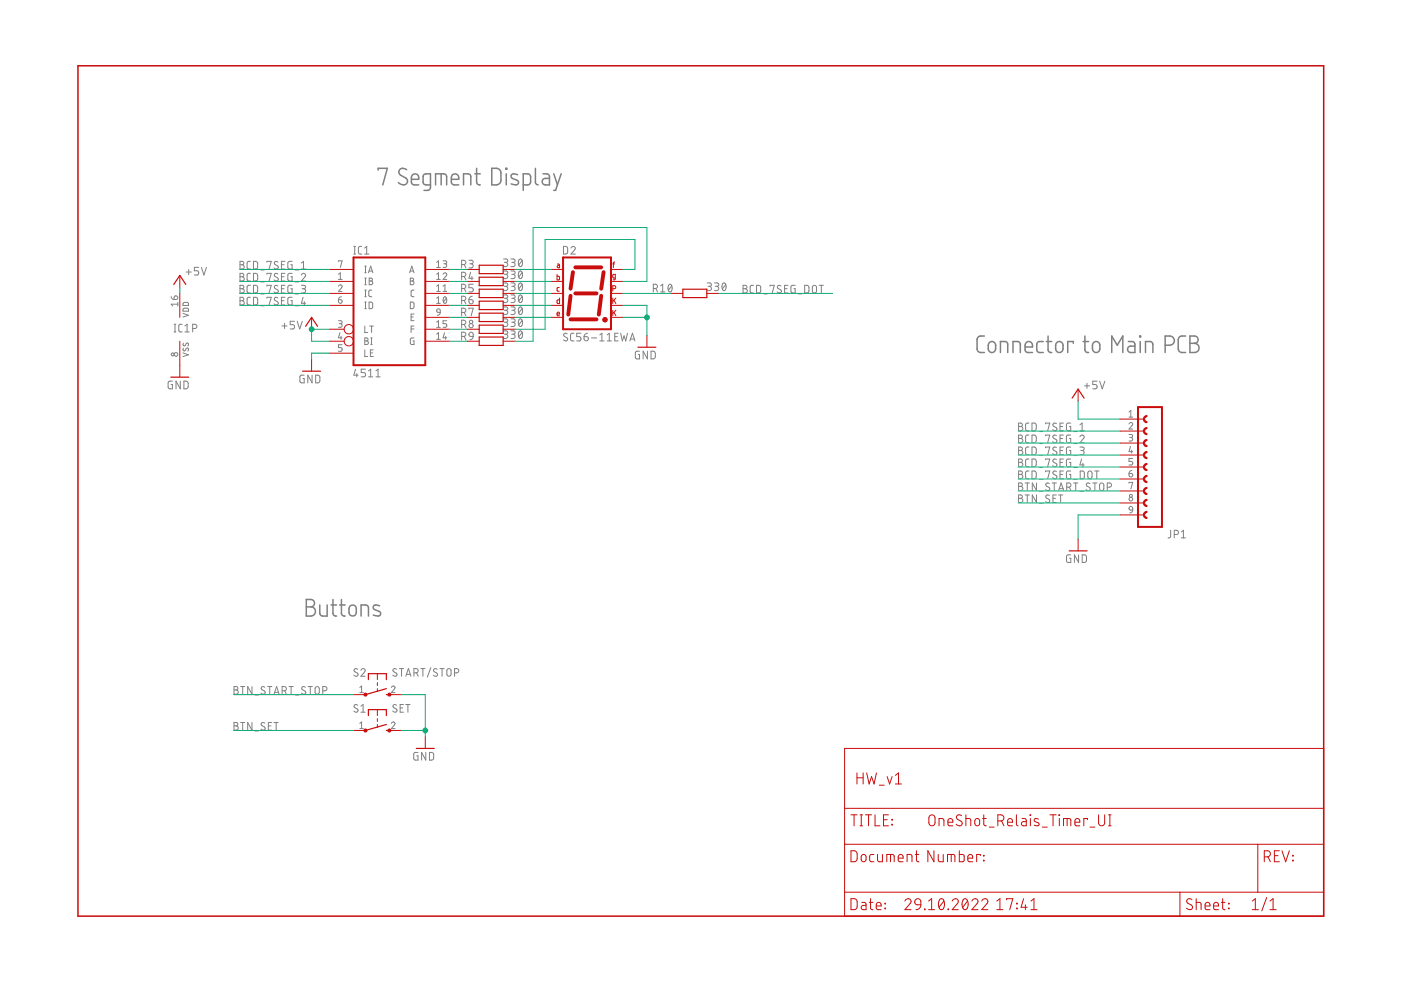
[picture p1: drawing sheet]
<svg xmlns="http://www.w3.org/2000/svg" width="297mm" height="210mm" viewBox="0 0 297 210" stroke-linecap="round" stroke-linejoin="round" font-family="sans-serif">
<g fill="none" stroke="#808080" stroke-width=".32">
<path d="M80.2 36.1v-.4h1.9l-.9 3.5M86.2 36a.89 .89 0 0 0-1.2-.3 .89 .89 0 0 0-.3 1.2l1.3 .8a.85 .85 0 0 1 .2 1.3 .85 .85 0 0 1-1.2 .1l-.5-.4M87.2 38h1.6a.81 .81 0 0 0-.6-1.1 .81 .81 0 0 0-1 .7l.1 1.3 .5 .3h1M91.3 39.2h-1l-.5-.3-.1-1.5 .2-.4 1.4-.1v2.9l-.3 .5-1.1 .1M92.4 39.2v-2.3h1.7l.3 .1 .3 .4v1.8M93.5 36.9v2.3M95.7 38h1.6a.82 .82 0 0 0-.6-1.1 .82 .82 0 0 0-1 .7l.1 1.3 .5 .3h1M98.3 39.2v-2.3h1l.4 .2 .1 2.1M100.7 36.9h1.1M101 35.7l.1 3.1 .2 .3 .5 .1M104.3 35.7a1.73 1.73 0 0 1 1.6 .3l.3 .7v1.5l-.3 .7a1.73 1.73 0 0 1-1.6 .3zM107.2 35.7h.2v.2h-.2z"/>
<path d="M107.3 36.9v2.3M109.7 37h-.2a.62 .62 0 0 0-.9-.1 .62 .62 0 0 0-.1 .8l1.1 .5a.5 .5 0 0 1 .3 .6 .5 .5 0 0 1-.5 .4l-1-.2M110.9 39.2h1.2l.4-.4v-1.4l-.4-.5h-1.2v3.5M113.5 35.7v3.1l.6 .4M115.1 36.9h1l.3 .2 .1 .3v1.8h-.9a.69 .69 0 0 1-.7-.7 .69 .69 0 0 1 .7-.7h.9M117.4 36.9l.8 2.3M119 36.9l-1.2 3.5h-.4M208.7 71.2l-1 .1-.5 .5v2.2l.2 .5a1.39 1.39 0 0 0 1.3 .2M209.8 72.6a.78 .78 0 0 1 .8-.1 .78 .78 0 0 1 .5 .7 1.36 1.36 0 0 1-.3 1.3 .78 .78 0 0 1-.8 .2 .78 .78 0 0 1-.5-.7 1.36 1.36 0 0 1 .3-1.4zM212.1 74.7v-2.3h1.2l.3 .2 .1 2.1M214.8 74.7v-2.3h1.1l.3 .2 .1 2.1M217.3 73.6h1.6a.82 .82 0 0 0-.5-1.2 .82 .82 0 0 0-1.1 .8l.1 1.3 .3 .2h1.2"/>
<path d="M221.2 72.4h-1l-.3 .2-.1 .4 .1 1.5 .3 .2h1M221.8 72.4h1.2M222.2 71.2v3l.3 .4 .5 .1M224.1 72.6a.78 .78 0 0 1 .8-.1 .78 .78 0 0 1 .5 .7 1.36 1.36 0 0 1-.3 1.3 .78 .78 0 0 1-.8 .2 .78 .78 0 0 1-.5-.7 1.36 1.36 0 0 1 .3-1.4zM227.6 72.8v-.4h-1.2v2.3M229.6 72.4h1.2M230 71.2v3l.3 .4 .5 .1M231.9 72.6a.78 .78 0 0 1 .8-.1 .78 .78 0 0 1 .5 .7 1.36 1.36 0 0 1-.3 1.3 .78 .78 0 0 1-.8 .2 .78 .78 0 0 1-.5-.7 1.36 1.36 0 0 1 .3-1.4zM235.7 74.7v-3.5l1.2 2 1.2-2v3.5M239.2 72.4h1l.4 .6v1.7h-.9a.68 .68 0 0 1-.6-.6 .68 .68 0 0 1 .6-.7h.9M241.6 71.2h.2v.2h-.2zM241.7 72.4v2.3"/>
<path d="M242.9 74.7v-2.3h1.1l.3 .2 .1 .4v1.7M247 73.2a1.72 1.72 0 0 0 1.8-.3 .97 .97 0 0 0 .1-1.1 .97 .97 0 0 0-.9-.6h-1v3.5M251.4 71.2l-1 .1-.5 .5-.1 2.2 .2 .5a1.39 1.39 0 0 0 1.4 .2M252.3 71.2h1a.77 .77 0 0 1 .7 .8 .77 .77 0 0 1-.7 .8 .97 .97 0 0 1 .9 1 .97 .97 0 0 1-.9 .9h-1zM252.3 72.8h1M64.9 127.1h1a.78 .78 0 0 1 .8 .8 .78 .78 0 0 1-.8 .8 .97 .97 0 0 1 1 .9 .97 .97 0 0 1-1 1h-1zM64.9 128.7h1M67.8 128.3v1.9l.6 .4h1v-2.3M70.2 128.3h1.2M70.6 127.1v3.1l.2 .3 .6 .1M72 128.3h1.2M72.4 127.1v3.1l.2 .3 .6 .1"/>
<path d="M74.3 128.5a.79 .79 0 0 1 .8-.2 .79 .79 0 0 1 .4 .8 1.39 1.39 0 0 1-.2 1.3 .79 .79 0 0 1-.8 .1 .79 .79 0 0 1-.5-.7 1.39 1.39 0 0 1 .3-1.3zM76.6 130.6v-2.3h.9l.5 .2 .1 2.1M80.5 128.5l-.3-.1a.64 .64 0 0 0-.8-.1 .64 .64 0 0 0-.2 .7l1.2 .6a.51 .51 0 0 1 .3 .6 .51 .51 0 0 1-.5 .4l-1.1-.2"/>
</g>
<g fill="none" stroke="#808080" stroke-width=".21">
<path d="M39.5 57.7h1.1M40 57.1v1.1M42.1 56.7h-.9v.7h.6a.46 .46 0 0 1 .3 .5 .46 .46 0 0 1-.3 .4h-.6M42.7 56.7l.5 1.6 .6-1.6M50.9 55.4h.5a.36 .36 0 0 1 .3 .4 .36 .36 0 0 1-.3 .3 .46 .46 0 0 1 .4 .5 .46 .46 0 0 1-.4 .4h-.5zM50.9 58h.5a.36 .36 0 0 1 .3 .3 .36 .36 0 0 1-.3 .4 .46 .46 0 0 1 .4 .4 .46 .46 0 0 1-.4 .5h-.5zM50.9 56.1h.5M50.9 58.7h.5M53.1 55.4l-.5 .1-.2 .3v1l.2 .2h.5M53.1 58h-.5l-.2 .3v1.1l.2 .2h.5M53.7 55.4l.7 .1 .2 .2v1.1l-.2 .2h-.7zM53.7 58h.7l.2 .2v1.1l-.2 .2-.7 .1z"/>
<path d="M55.3 57.2h.7M55.3 59.8h.7M56.6 55.6v-.2h.9l-.5 1.6M56.6 58.1v-.1h.9l-.5 1.6M58.9 55.6l-.2-.1a.38 .38 0 0 0-.5 .1 .38 .38 0 0 0 .1 .5l.5 .3a.41 .41 0 0 1 .1 .6 .41 .41 0 0 1-.6-.1l-.2-.1M58.9 58.1l-.2-.1a.38 .38 0 0 0-.5 .1 .38 .38 0 0 0 .1 .5l.5 .3a.41 .41 0 0 1 .1 .6 .41 .41 0 0 1-.6 0l-.2-.1M59.7 56.1h.5M59.7 58.7h.5M60.4 58h-.7v1.6h.7M60.4 55.4h-.7v1.6h.7M61.9 55.4h-.5l-.3 .2-.1 1.1 .3 .3h.6v-.9h-.2M61.9 58h-.5l-.3 .2-.1 1 .3 .4h.6v-.9h-.2"/>
<path d="M62.6 57.2h.7M62.6 59.8h.7M63.9 58.3a.44 .44 0 0 1 .6-.3 .44 .44 0 0 1 .2 .7l-.8 .9h.9M63.9 57h.9M63.9 55.8l.4-.4v1.6M71.8 58.1l.4-.3v1.4M71.8 59.2h.7M71.8 55.5v-.2h.7l-.3 1.4M75 53.9h.4M75 52.2h.4M75.2 52.2v1.7M76.7 52.2l-.5 .1-.2 .3v1.1l.2 .1 .5 .1"/>
<path d="M77.3 53.9h.9M77.3 52.6l.4-.4v1.7M77.3 59h.4M77.3 57.8h.4M77.3 56.4h.4M77.5 56.4v1.4M77.5 59v1.4M78.1 57.8l.5-1.4 .5 1.4M78.2 57.5h.7M78.3 59l.6 .1v.4l-.2 .1a.39 .39 0 0 1 .3 .4 .39 .39 0 0 1-.3 .4h-.4zM78.3 59.6h.4M86.8 57.8l.5-1.4 .5 1.4"/>
<path d="M87 57.5h.7M87 59l.6 .1 .1 .3-.3 .2a.39 .39 0 0 1 .4 .4 .39 .39 0 0 1-.4 .4h-.4zM87 59.6h.4M92.6 59.2h.7M92.6 55.6l.4-.3v1.4M92.6 58.1l.4-.3v1.4M92.6 56.7h.7M93.9 58.1a.39 .39 0 0 1 .6-.2 .39 .39 0 0 1 .1 .6l-.7 .7h.8M93.9 55.3h.7l.1 .2-.1 .4h-.5M94.3 55.9a.39 .39 0 0 1 .4 .4 .39 .39 0 0 1-.4 .4h-.4M97.9 56.1h.4a.46 .46 0 0 0 .5-.5 .46 .46 0 0 0-.5-.4h-.4v1.6M97.9 58.6h.4a.46 .46 0 0 0 .5-.4 .46 .46 0 0 0-.5-.5h-.4v1.7"/>
<path d="M98.4 56.1l.4 .7M98.4 58.6l.4 .8M99.4 55.2h.6a.37 .37 0 0 1 .3 .4 .37 .37 0 0 1-.3 .3h-.4M99.8 57.7l-.4 1.3h.9M99.9 55.9a.44 .44 0 0 1 .4 .5 .44 .44 0 0 1-.4 .4h-.5M100.1 58.6v.8M106.8 54.9h.5a.36 .36 0 0 1 .4 .4 .36 .36 0 0 1-.4 .3h-.4M106.8 57.4h.5a.36 .36 0 0 1 .4 .4 .36 .36 0 0 1-.4 .4h-.4M106.8 60h.5a.36 .36 0 0 1 .4 .3 .36 .36 0 0 1-.4 .4h-.4M107.2 55.6a.46 .46 0 0 1 .5 .5 .46 .46 0 0 1-.5 .4h-.4M107.2 58.2a.46 .46 0 0 1 .5 .4 .46 .46 0 0 1-.5 .5h-.4M108.3 54.9h.6a.36 .36 0 0 1 .3 .4 .36 .36 0 0 1-.3 .3h-.4"/>
<path d="M108.3 57.4h.6a.36 .36 0 0 1 .3 .4 .36 .36 0 0 1-.3 .4h-.4M108.3 60h.6a.36 .36 0 0 1 .3 .3 .36 .36 0 0 1-.3 .4h-.4M108.8 55.6a.46 .46 0 0 1 .4 .5 .46 .46 0 0 1-.4 .4h-.5M108.8 58.2a.46 .46 0 0 1 .4 .4 .46 .46 0 0 1-.4 .5h-.5M110.1 55l.2-.1a.97 .97 0 0 1 0 1.6 1.02 1.02 0 0 1-.2-1.5zM110.1 57.6l.2-.2a.97 .97 0 0 1 0 1.7 1.02 1.02 0 0 1-.2-1.5zM110.7 55.3l-.7 .9M110.7 57.8l-.7 .9M119.5 52.2l.6 .1 .2 .2v1.1l-.2 .2-.6 .1zM121.1 52.6a.44 .44 0 0 1 .6-.3 .44 .44 0 0 1 .1 .7l-.7 .9h.9M149.9 60h.6a.36 .36 0 0 1 .3 .3 .36 .36 0 0 1-.3 .4h-.4M151.5 60h.5a.36 .36 0 0 1 .4 .3 .36 .36 0 0 1-.4 .4h-.3"/>
<path d="M36.3 62.9l.3 .5 .3 .1M36.9 70.4h.4M36.9 68.7h.4M37 62.8a.39 .39 0 0 1 .7 .1 .39 .39 0 0 1-.4 .6h-.4zM37.1 68.7v1.7M37.7 64.5h-1.4l.3 .4M37.7 64.1v.8M38.6 68.7l-.5 .1-.2 .3v1l.2 .3h.5M38.8 66.4l1.2 .4-1.2 .4M38.8 74.8l1.2 .4-1.2 .4M38.8 64.3l.2-.2h.8l.1 .2 .1 .5h-1.2zM38.9 65.4h.9l.1 .1 .1 .5h-1.2z"/>
<path d="M38.9 73.9l-.1 .4 .3 .1 .4-.5a.32 .32 0 0 1 .5 .1 .32 .32 0 0 1-.2 .4M38.9 72.8l-.1 .4 .3 .1 .4-.4a.32 .32 0 0 1 .5 0 .32 .32 0 0 1-.2 .5M39.2 70.4h.9M39.2 69.1l.5-.4v1.7M40.9 69.7h.4a.46 .46 0 0 0 .4-.5 .46 .46 0 0 0-.4-.5h-.4v1.7M50.9 63h.5a.36 .36 0 0 1 .3 .4 .36 .36 0 0 1-.3 .4 .46 .46 0 0 1 .4 .4 .46 .46 0 0 1-.4 .5h-.5zM50.9 60.5h.5a.36 .36 0 0 1 .3 .4 .36 .36 0 0 1-.3 .3 .46 .46 0 0 1 .4 .5 .46 .46 0 0 1-.4 .4h-.5zM50.9 63.8h.5M50.9 61.2h.5M53.1 63l-.5 .1-.2 .3v1l.2 .2 .5 .1M53.1 60.5h-.5l-.2 .4v1l.2 .2h.5M53.7 63l.7 .1 .2 .2v1.1l-.2 .2-.7 .1z"/>
<path d="M53.7 60.5h.7l.2 .3v1l-.2 .3h-.7zM55.3 64.8h.7M55.3 62.3h.7M56.6 60.7v-.2h.9l-.5 1.6M56.6 63.2v-.2h.9l-.5 1.7M58.9 63.2l-.2-.1a.38 .38 0 0 0-.5 .1 .38 .38 0 0 0 .1 .5l.5 .3a.41 .41 0 0 1 .1 .6 .41 .41 0 0 1-.6 0l-.2-.2M58.9 60.6l-.2-.1a.38 .38 0 0 0-.5 .2 .38 .38 0 0 0 .1 .5l.5 .2a.41 .41 0 0 1 .1 .7 .41 .41 0 0 1-.6-.1l-.2-.1M59.7 63.8h.5M59.7 61.2h.5M59.8 69.1h1.1M60.3 68.6v1.1M60.4 60.5h-.7v1.6h.7"/>
<path d="M60.4 63h-.7v1.7h.7M61.9 63l-.6 .1-.2 .2-.1 1 .3 .3 .6 .1v-.9h-.2M61.9 60.5h-.5l-.3 .2-.1 1.1 .3 .3h.6v-.9h-.2M62.4 68.1h-.9v.7h.6a.46 .46 0 0 1 .4 .5 .46 .46 0 0 1-.4 .4h-.6M62.6 64.8h.7M62.6 62.3h.7M63 68.1l.5 1.6 .6-1.6M63.9 60.5h.5a.36 .36 0 0 1 .4 .4 .36 .36 0 0 1-.4 .3h-.3M64.3 63l-.4 1.3h.9M64.3 61.2a.46 .46 0 0 1 .5 .5 .46 .46 0 0 1-.5 .4h-.4M64.5 79.5l-.8 .2v1.4l.8 .1v-.9h-.3M64.5 63.9v.8"/>
<path d="M66.2 79.5v1.7l-.9-1.7v1.7M66.9 79.5l.6 .1 .3 .2v1.1l-.3 .2-.6 .1zM71.8 60.7a.39 .39 0 0 1 .5-.3 .39 .39 0 0 1 .1 .6l-.6 .8h.7M71.8 68h.6l.1 .2-.1 .4h-.5M71.8 63.5h.4a.39 .39 0 0 1 .3 .5 .39 .39 0 0 1-.4 .3 .39 .39 0 0 1-.3-.4zM72.1 70.5l-.3 1.1h.7M72.2 68.6a.39 .39 0 0 1 .3 .4 .39 .39 0 0 1-.3 .4h-.4M72.3 71.3v.6M72.4 62.9l-.4 .1-.2 .5M72.5 73.1h-.7v.6h.4a.4 .4 0 0 1 .3 .4 .4 .4 0 0 1-.3 .4h-.4M75.4 78.3l-.4 1.2h.9M75.6 79.2v.7"/>
<path d="M77.3 71.6l.7 .2v.2l-.3 .3a.38 .38 0 0 1 .4 .4 .38 .38 0 0 1-.4 .3h-.4zM77.3 72.3h.4M77.3 60.4h.4M77.3 62.9h.4M77.3 61.5h.4M77.3 69.1v1.4h.7M77.3 74.2v1.4h.7M77.3 65.4h.4M77.3 64.1h.4M77.5 78.3h-.9v.7h.5a.46 .46 0 0 1 .4 .4 .46 .46 0 0 1-.4 .5h-.5M77.5 61.5v1.4M77.5 64.1v1.3"/>
<path d="M78.1 79.9h.9M78.1 78.6l.5-.3v1.6M78.3 64.1h.5l.2 .2v.9l-.2 .2h-.5zM78.4 69.1h.8M78.5 74.8h.5M78.6 71.6h.3M78.6 73h.3M78.8 71.6v1.4M78.8 69.1v1.4M78.8 61.5h-.4l-.2 .3v.9l.6 .2M79.1 74.2h-.6v1.4h.6M79.7 79.9h.9"/>
<path d="M79.7 78.6l.5-.3v1.6M87 64.1h.5l.3 .2v.9l-.3 .2h-.5zM87.2 69.7h.6M87.2 67.2h.4M87.8 61.5h-.4l-.2 .3v.9l.6 .2M87.8 71.6h-.5l-.3 .3v.8l.2 .3h.6v-.7h-.3M87.8 69.1h-.6v1.4M87.8 66.6h-.6v1.4h.6M92.6 61.8h.7M92.6 69.4h.7M92.6 63.2l.4-.3v1.4M92.6 60.7l.4-.3v1.4"/>
<path d="M92.6 68.3l.4-.3v1.4M92.6 70.8l.4-.3v1.4M92.6 64.3h.7M92.6 71.9h.7M92.7 65.6h.5l.1 .6-.6-.1zM93.3 66.2l-.1 .4-.5 .3M93.9 61.8h.8M93.9 60.7l.4-.3v1.4M94.1 63l.2-.1a.76 .76 0 0 1 .4 .8 .76 .76 0 0 1-.5 .6l-.3-.7zM94.3 70.5l-.4 1.1h.8M94.5 71.3v.6M94.6 63.2l-.6 .8"/>
<path d="M94.7 68h-.8v.6h.5a.4 .4 0 0 1 .3 .4 .4 .4 0 0 1-.3 .4h-.5M97.9 61.2h.4a.46 .46 0 0 0 .5-.5 .46 .46 0 0 0-.5-.4h-.4v1.6M97.9 63.7h.4a.46 .46 0 0 0 .5-.4 .46 .46 0 0 0-.5-.5h-.4v1.6M97.9 66.3h.4a.46 .46 0 0 0 .5-.5 .46 .46 0 0 0-.5-.5h-.4v1.7M97.9 68.8h.4a.46 .46 0 0 0 .5-.5 .46 .46 0 0 0-.5-.4h-.4v1.6M97.9 71.3h.4a.46 .46 0 0 0 .5-.4 .46 .46 0 0 0-.5-.5h-.4v1.7M98.4 61.2l.4 .7M98.4 63.7l.4 .7M98.4 66.3l.4 .7M98.4 68.8l.4 .7M98.4 71.3l.4 .8M99.4 63.5h.6a.45 .45 0 0 1 .3 .5 .45 .45 0 0 1-.5 .4 .45 .45 0 0 1-.4-.4z"/>
<path d="M99.4 65.5v-.2h.9l-.4 1.7M99.6 70.6l.3-.2 .3 .2 .1 .7-.8-.1-.1-.3zM100.1 62.8l-.5 .3-.2 .4M100.3 60.3h-.9v.7h.6a.45 .45 0 0 1 .3 .4 .45 .45 0 0 1-.3 .5h-.6M100.3 71.3l-.3 .6-.4 .2M106.8 62.5h.5a.36 .36 0 0 1 .4 .4 .36 .36 0 0 1-.4 .3h-.4M106.8 65.1h.5a.36 .36 0 0 1 .4 .3 .36 .36 0 0 1-.4 .4h-.4M106.8 67.6h.5a.36 .36 0 0 1 .4 .4 .36 .36 0 0 1-.4 .3h-.4M106.8 70.1h.5a.36 .36 0 0 1 .4 .4 .36 .36 0 0 1-.4 .4h-.4M107.2 60.7a.46 .46 0 0 1 .5 .5 .46 .46 0 0 1-.5 .4h-.4M107.2 63.2a.46 .46 0 0 1 .5 .5 .46 .46 0 0 1-.5 .5h-.4M107.2 65.8a.46 .46 0 0 1 .5 .4 .46 .46 0 0 1-.5 .5h-.4"/>
<path d="M107.2 68.3a.46 .46 0 0 1 .5 .5 .46 .46 0 0 1-.5 .4h-.4M107.2 70.9a.46 .46 0 0 1 .5 .4 .46 .46 0 0 1-.5 .5h-.4M108.3 62.5h.6a.36 .36 0 0 1 .3 .4 .36 .36 0 0 1-.3 .3h-.4M108.3 65.1h.6a.36 .36 0 0 1 .3 .3 .36 .36 0 0 1-.3 .4h-.4M108.3 67.6h.6a.36 .36 0 0 1 .3 .4 .36 .36 0 0 1-.3 .3h-.4M108.3 70.1h.6a.36 .36 0 0 1 .3 .4 .36 .36 0 0 1-.3 .4h-.4M108.8 60.7a.46 .46 0 0 1 .4 .5 .46 .46 0 0 1-.4 .4h-.5M108.8 63.2a.46 .46 0 0 1 .4 .5 .46 .46 0 0 1-.4 .5h-.5M108.8 65.8a.46 .46 0 0 1 .4 .4 .46 .46 0 0 1-.4 .5h-.5M108.8 68.3a.46 .46 0 0 1 .4 .5 .46 .46 0 0 1-.4 .4h-.5M108.8 70.9a.46 .46 0 0 1 .4 .4 .46 .46 0 0 1-.4 .5h-.5M110.1 60.1l.2-.1a.97 .97 0 0 1 0 1.6 1.02 1.02 0 0 1-.2-1.5z"/>
<path d="M110.1 62.6l.2-.1a.97 .97 0 0 1 0 1.7 1.02 1.02 0 0 1-.2-1.6zM110.1 65.2l.2-.1a.97 .97 0 0 1 0 1.6 1.02 1.02 0 0 1-.2-1.5zM110.1 67.7l.2-.1a.97 .97 0 0 1 0 1.6 1.02 1.02 0 0 1-.2-1.5zM110.1 70.3l.2-.2a.97 .97 0 0 1 0 1.7 1.02 1.02 0 0 1-.2-1.5zM110.7 60.3l-.7 1M110.7 62.9l-.7 .9M110.7 65.4l-.7 .9M110.7 68l-.7 .9M110.7 70.5l-.7 .9M120.3 70.8l-.2-.1a.38 .38 0 0 0-.5 .1 .38 .38 0 0 0 .1 .5l.5 .3a.44 .44 0 0 1-.1 .7 .44 .44 0 0 1-.6-.2M121.7 70.7h-.5l-.2 .3v1.1l.2 .2h.5M123.2 70.7h-.9v.7h.5a.46 .46 0 0 1 .4 .4 .46 .46 0 0 1-.4 .5h-.5"/>
<path d="M123.8 71.4h.6a.46 .46 0 0 1 .3 .5 .46 .46 0 0 1-.4 .4 .46 .46 0 0 1-.5-.5zM124.6 70.7l-.6 .3-.2 .4M125.4 71.6h1.1M127.2 72.3h.9M127.2 71l.4-.3v1.6M128.7 72.3h.9M128.7 71l.5-.3v1.6M130.3 71.4h.6M131.1 70.7h-.8v1.6h.8M131.6 70.7l.4 1.6 .3-1.1 .4 1.1 .3-1.6M133.5 72.3l.6-1.6 .5 1.6M133.7 71.9h.8"/>
<path d="M135.6 74.5h-.7l-.2 .2v1l.2 .4h.7v-.9h-.3M137.3 74.5v1.6l-.9-1.6v1.6M138 74.5h.7l.2 .2v.9l-.2 .5h-.7zM138.5 61.2h.5a.46 .46 0 0 0 .4-.5 .46 .46 0 0 0-.4-.4h-.5v1.6M139 61.2l.4 .7M140.1 61.9h.9M140.1 60.6l.4-.3v1.6M141.8 60.4l.3-.1a.97 .97 0 0 1 0 1.6 .98 .98 0 0 1-.3-1.5zM142.4 60.6l-.7 .9M150.4 60.7a.46 .46 0 0 1 .4 .5 .46 .46 0 0 1-.4 .4h-.5M152 60.7a.46 .46 0 0 1 .4 .5 .46 .46 0 0 1-.4 .4h-.5M153.3 60.1l.2-.1a.97 .97 0 0 1 0 1.6 1.02 1.02 0 0 1-.2-1.5z"/>
<path d="M153.9 60.3l-.8 1M157.5 60.5h.5a.36 .36 0 0 1 .4 .4 .36 .36 0 0 1-.4 .3 .46 .46 0 0 1 .5 .5 .46 .46 0 0 1-.5 .4h-.5zM157.5 61.2h.5M159.8 60.5h-.5l-.3 .4 .1 1 .2 .2h.5M160.4 60.5h.6l.3 .3v1l-.3 .3h-.6zM161.9 62.3h.8M163.3 60.7v-.2h.9l-.5 1.6M165.6 60.6l-.2-.1a.38 .38 0 0 0-.5 .2 .38 .38 0 0 0 .1 .5l.5 .2a.44 .44 0 0 1-.1 .7 .44 .44 0 0 1-.6-.2M166.3 61.2h.6M167.1 60.5h-.8v1.6h.8M168.6 60.5h-.6l-.3 .2v1.1l.2 .3h.7v-.9h-.3M169.2 62.3h.8"/>
<path d="M170.6 60.5h.6l.3 .3v.9l-.3 .4h-.6zM172.4 60.6l.3-.1 .3 .1 .1 1.1a.44 .44 0 0 1-.4 .4 .44 .44 0 0 1-.5-.4zM173.7 60.5h.9M174.1 60.5v1.6M36.6 80.8h-.7l-.2 .2 .1 1.3 .8 .1v-.9h-.3M38.2 80.8v1.6l-.9-1.6v1.6M39 80.8l.6 .1 .3 .2v.9l-.3 .4h-.6zM216 89.7h.4a.36 .36 0 0 1 .4 .4 .36 .36 0 0 1-.4 .3 .46 .46 0 0 1 .5 .5 .46 .46 0 0 1-.5 .4h-.4zM216 97.3h.4a.36 .36 0 0 1 .4 .4 .36 .36 0 0 1-.4 .3 .46 .46 0 0 1 .5 .5 .46 .46 0 0 1-.5 .5h-.4zM216 94.8h.4a.36 .36 0 0 1 .4 .3 .36 .36 0 0 1-.4 .4 .46 .46 0 0 1 .5 .5 .46 .46 0 0 1-.5 .4h-.4zM216 92.2h.4a.36 .36 0 0 1 .4 .4 .36 .36 0 0 1-.4 .4 .46 .46 0 0 1 .5 .4 .46 .46 0 0 1-.5 .5h-.4zM216 99.9h.4a.36 .36 0 0 1 .4 .3 .36 .36 0 0 1-.4 .4 .46 .46 0 0 1 .5 .4 .46 .46 0 0 1-.5 .5h-.4z"/>
<path d="M216 90.4h.4M216 98h.4M216 95.5h.4M216 93h.4M218.2 89.7h-.5l-.3 .4 .1 1 .2 .2h.5M218.2 97.3h-.5l-.3 .4 .1 1 .2 .2 .5 .1M218.2 94.8h-.5l-.3 .3 .1 1.1 .2 .2h.5M218.2 92.2l-.5 .1-.3 .3 .1 1 .2 .2 .5 .1M218.2 99.9h-.5l-.3 .3 .1 1.1 .2 .2h.5M218.8 89.7h.6l.3 .3v.9l-.3 .4h-.6zM218.8 97.3h.6l.3 .3v.9l-.3 .4-.6 .1zM218.8 94.8h.6l.3 .3v.8l-.3 .5h-.6z"/>
<path d="M218.8 92.2l.6 .1 .3 .2v.9l-.3 .4-.6 .1zM218.8 99.9h.6l.3 .2v.9l-.3 .5h-.6zM220.4 91.5h.7M220.4 99.1h.7M220.4 96.6h.7M220.4 94h.7M221.7 89.9v-.2h.9l-.5 1.6M221.7 92.4v-.2h.9l-.5 1.7M221.7 95v-.2h.9l-.5 1.6M221.7 97.5v-.2h.9l-.5 1.7M224 89.8a.41 .41 0 0 0-.6-.1 .41 .41 0 0 0-.1 .6l.6 .4a.37 .37 0 0 1 .1 .5 .37 .37 0 0 1-.5 .1l-.3-.2M224 97.5a.41 .41 0 0 0-.6-.2 .41 .41 0 0 0-.1 .6l.6 .4a.37 .37 0 0 1 .1 .5 .37 .37 0 0 1-.5 .1l-.3-.2"/>
<path d="M224 94.9a.41 .41 0 0 0-.6-.1 .41 .41 0 0 0-.1 .6l.6 .3a.37 .37 0 0 1 .1 .5 .37 .37 0 0 1-.5 .2l-.3-.2M224 92.4a.41 .41 0 0 0-.6-.1 .41 .41 0 0 0-.1 .5l.6 .4a.37 .37 0 0 1 .1 .5 .37 .37 0 0 1-.5 .1l-.3-.2M224 100a.41 .41 0 0 0-.6-.1 .41 .41 0 0 0-.1 .6l.6 .3a.37 .37 0 0 1 .1 .5 .37 .37 0 0 1-.5 .2l-.3-.2M224.7 90.4h.6M224.7 98h.6M224.7 95.5h.6M224.7 93h.6M225.5 89.7h-.8v1.6h.8M225.5 92.2h-.8v1.7h.8M225.5 94.8h-.8v1.6h.8M225.5 97.3h-.8v1.7h.8M225.5 99.9h-.8v1.6h.8"/>
<path d="M227 89.7h-.7l-.2 .2v1.1l.2 .3h.7v-.9h-.3M227 97.3h-.7l-.2 .2v1.1l.2 .3 .7 .1v-1h-.3M227 94.8h-.7l-.2 .2v1.1l.2 .3h.7v-.9h-.3M227 92.2l-.7 .1-.2 .2v1l.2 .3 .7 .1v-.9h-.3M227 99.9h-.7l-.2 .2v1l.2 .4h.7v-.9h-.3M227.6 91.5h.8M227.6 99.1h.8M227.6 96.6h.8M227.6 94h.8M229 94.8h.5a.36 .36 0 0 1 .4 .3 .36 .36 0 0 1-.4 .4h-.3M229 92.6a.45 .45 0 0 1 .6-.3 .45 .45 0 0 1 .1 .7l-.7 .9h.9M229 91.3h.9"/>
<path d="M229 90.1l.4-.4v1.6M229 99.9h.6l.3 .2v1.1l-.3 .3h-.6zM229.3 97.3l-.3 1.3h.9M229.4 95.5a.46 .46 0 0 1 .5 .5 .46 .46 0 0 1-.5 .4h-.4M229.6 98.2v.8M229.9 81.8h1.1M230.5 81.3v1M230.8 100l.3-.1 .3 .1 .1 1a.46 .46 0 0 1-.4 .5 .46 .46 0 0 1-.5-.5zM232.1 99.9h.9M232.5 99.9v1.6M232.6 80.8h-.9v.7h.5a.46 .46 0 0 1 .4 .5 .46 .46 0 0 1-.4 .4h-.5M233.2 80.8l.5 1.6 .6-1.6"/>
<path d="M239.4 89.9a.38 .38 0 0 1 .5-.3 .38 .38 0 0 1 .1 .6l-.6 .8h.8M239.4 92.1h.4l.3 .3-.1 .3-.5 .1M239.4 87.4l.4-.4v1.4M239.4 88.4h.8M239.7 94.7l-.3 1.1h.8M239.8 92.8a.38 .38 0 0 1 .4 .3 .38 .38 0 0 1-.4 .4h-.4M239.9 95.4v.7M240 99.7l-.5 .3-.1 .4M240.2 97.2h-.8v.6h.4a.39 .39 0 0 1 .4 .4 .39 .39 0 0 1-.4 .4h-.4M216 102.4h.4a.36 .36 0 0 1 .4 .4 .36 .36 0 0 1-.4 .3 .44 .44 0 0 1 .5 .5 .44 .44 0 0 1-.5 .4h-.4zM216 104.9h.4a.36 .36 0 0 1 .4 .4 .36 .36 0 0 1-.4 .4 .44 .44 0 0 1 .5 .4 .44 .44 0 0 1-.5 .5h-.4zM216 100.6h.4"/>
<path d="M216 103.1h.4M216 105.7h.4M217.3 102.4h.9M217.3 104.9h.9M217.8 102.4v1.6M217.8 104.9v1.7M219.8 102.4v1.6l-.9-1.6v1.6M219.8 104.9v1.7l-.9-1.7v1.7M220.4 101.7h.7M220.4 104.2h.7M220.4 106.7h.7M221.7 100v-.1h.9l-.5 1.6"/>
<path d="M222.5 102.5a.41 .41 0 0 0-.6 0 .41 .41 0 0 0 0 .6l.5 .2a.44 .44 0 0 1-.1 .7 .44 .44 0 0 1-.6-.2M222.5 105.1a.41 .41 0 0 0-.6-.1 .41 .41 0 0 0 0 .6l.5 .3a.44 .44 0 0 1-.1 .7 .44 .44 0 0 1-.6-.3M223.1 102.4h.9M223.2 105.7h.6M223.5 102.4v1.6M224 104.9h-.8v1.7h.8M224.4 104.9h.9M224.5 104l.5-1.6 .5 1.6M224.6 103.6h.8M224.7 100.6h.6M224.9 104.9v1.7M226.2 103.3h.4a.44 .44 0 0 0 .5-.5 .44 .44 0 0 0-.5-.4h-.4v1.6"/>
<path d="M226.7 103.3l.4 .7M227 117.6l-.7 .1-.2 .2v1l.2 .3 .7 .1v-.9h-.2M227.6 102.4h.9M227.6 101.7h.8M228.1 102.4v1.6M228.7 117.6v1.7l-.9-1.7v1.7M229 104.2h.7M229.4 117.6l.7 .1 .2 .2 .1 .9-.3 .4-.7 .1zM231.1 102.5a.41 .41 0 0 0-.6 0 .41 .41 0 0 0 0 .6l.5 .2a.44 .44 0 0 1-.1 .7 .44 .44 0 0 1-.6-.2M231.7 102.4h.9M232.1 102.4v1.6M233.3 102.5l.3-.1 .3 .1 .1 1.1a.46 .46 0 0 1-.4 .4 .46 .46 0 0 1-.5-.4z"/>
<path d="M234.8 103.3h.4a.44 .44 0 0 0 .5-.5 .44 .44 0 0 0-.5-.4h-.4v1.6M239.4 100.4h.4a.39 .39 0 0 1 .3 .4 .39 .39 0 0 1-.4 .3 .39 .39 0 0 1-.3-.3zM239.4 102.4v-.1h.8l-.4 1.4M239.5 107.5l.3-.1 .2 .1 .2 .6h-.7zM240.2 108.1l-.3 .5-.4 .2M248.2 112.4v1.4l-.6 .2M249 113.3h.4a.44 .44 0 0 0 .5-.4 .44 .44 0 0 0-.5-.5h-.4v1.6M250.5 114h.9M250.5 112.8l.4-.4v1.6M49.6 145.6h.5a.36 .36 0 0 1 .3 .3 .36 .36 0 0 1-.3 .4 .46 .46 0 0 1 .4 .4 .46 .46 0 0 1-.4 .5h-.5zM49.6 153.2h.5a.36 .36 0 0 1 .3 .3 .36 .36 0 0 1-.3 .4 .46 .46 0 0 1 .4 .5 .46 .46 0 0 1-.4 .4h-.5zM49.6 146.3h.5"/>
<path d="M49.6 153.9h.5M51 145.6h.9M51 153.2h.9M51.5 145.6v1.6M51.5 153.2v1.6M53.4 145.6v1.6l-.9-1.6v1.6M53.4 153.2v1.6l-.9-1.6v1.6M54.1 147.4h.7M54.1 155h.7M56.1 145.7l-.5-.1-.2 .3 .1 .3 .5 .3a.4 .4 0 0 1 .1 .6 .4 .4 0 0 1-.6 0l-.2-.1M56.1 153.3l-.5-.1-.2 .3 .1 .3 .5 .3a.4 .4 0 0 1 .1 .6 .4 .4 0 0 1-.6 0l-.2-.1M56.7 145.6h.9"/>
<path d="M56.9 153.9h.5M57.2 145.6v1.6M57.6 153.2h-.7v1.6h.7M58.1 147.2l.6-1.6 .5 1.6M58.1 153.2h.9M58.3 146.8h.8M58.5 153.2v1.6M59.8 146.5h.5a.46 .46 0 0 0 .4-.5 .46 .46 0 0 0-.4-.4h-.5v1.6M60.4 146.5l.3 .7M61.3 145.6h.9M61.7 145.6v1.6M62.7 147.4h.7"/>
<path d="M64.7 145.7l-.2-.1a.37 .37 0 0 0-.5 .1 .37 .37 0 0 0 .2 .5l.4 .3a.38 .38 0 0 1 .2 .5 .38 .38 0 0 1-.5 .2l-.4-.2M65.3 145.6h.9M65.8 145.6v1.6M66.9 145.7l.3-.1 .4 .1 .1 1a.44 .44 0 0 1-.5 .5 .44 .44 0 0 1-.4-.5zM68.4 146.5h.5a.46 .46 0 0 0 .4-.5 .46 .46 0 0 0-.4-.4h-.5v1.6M75.8 149.5l-.2-.1a.37 .37 0 0 0-.5 .1 .37 .37 0 0 0 .1 .6l.5 .2a.4 .4 0 0 1 .1 .6 .4 .4 0 0 1-.6 0l-.2-.1M75.8 141.9l-.2-.1a.37 .37 0 0 0-.5 .1 .37 .37 0 0 0 .1 .5l.5 .3a.4 .4 0 0 1 .1 .6 .4 .4 0 0 1-.6 0l-.2-.1M76.3 153.4l.4-.3v1.4M76.3 145.8l.4-.3v1.4M76.3 154.5h.8M76.3 146.9h.8M76.5 142.1a.45 .45 0 0 1 .6-.3 .45 .45 0 0 1 .2 .7l-.8 .9h.9"/>
<path d="M76.5 151h.9M76.5 149.7l.5-.3v1.6M83 153.4a.38 .38 0 0 1 .5-.3 .38 .38 0 0 1 .1 .6l-.6 .8h.8M83 145.8a.38 .38 0 0 1 .5-.3 .38 .38 0 0 1 .1 .6l-.6 .8h.8M84.1 149.5l-.6-.1-.2 .3 .1 .3 .6 .3a.4 .4 0 0 1 0 .6 .4 .4 0 0 1-.6 0l-.1-.1M84.1 141.9l-.4-.1-.4 .3 .1 .2 .6 .4a.4 .4 0 0 1 0 .6 .4 .4 0 0 1-.6 0l-.1-.1M84.7 141.8h.9M84.8 150.1h.6M85.1 141.8v1.6M85.6 149.4h-.8v1.6h.8M86 149.4h.9M86 143.4l.6-1.6 .5 1.6"/>
<path d="M86.2 143h.8M86.5 149.4v1.6M87.8 142.7h.4a.46 .46 0 0 0 .5-.5 .46 .46 0 0 0-.5-.4h-.4v1.6M88.3 142.7l.4 .7M88.6 159.5l-.7 .1-.2 .2 .1 1.3 .8 .1v-.9h-.3M89.2 141.8h.9M89.7 141.8v1.6M90.3 159.5v1.7l-.9-1.7v1.7M91.1 159.5l.6 .1 .2 .2v1.1l-.2 .2-.6 .1zM91.3 141.6l-.7 2M92.7 141.9l-.2-.1a.37 .37 0 0 0-.5 .1 .37 .37 0 0 0 .1 .5l.5 .3a.38 .38 0 0 1 .1 .5 .38 .38 0 0 1-.5 .2l-.3-.2M93.3 141.8h.9"/>
<path d="M93.7 141.8v1.6M94.9 141.9l.3-.1 .3 .1 .1 1a.44 .44 0 0 1-.4 .5 .44 .44 0 0 1-.5-.5zM96.4 142.7h.4a.46 .46 0 0 0 .5-.5 .46 .46 0 0 0-.5-.4h-.4v1.6"/>
<circle cx="36.6" cy="75.1" r=".31"/>
<circle cx="37.3" cy="75.1" r=".39"/>
<circle cx="99.9" cy="69.1" r=".45"/>
<circle cx="99.9" cy="68.2" r=".36"/>
<circle cx="239.8" cy="105.8" r=".39"/>
<circle cx="239.8" cy="105.1" r=".31"/>
</g>
<g fill="none" stroke="#c90d0c" stroke-width=".21">
<path d="M38.1 58.4v2.5M69.9 57.1h5.1M69.9 59.7h5.1M90.2 57.1h5M90.2 59.7h5M99.1 57.1h2.5M99.1 59.7h2.5M106.7 57.1h2.5M106.7 59.7h2.5M116.8 57.1h2.6M116.8 59.7h2.6M118.1 58.2v1.2l.4-.1 .1-.6-.5-.1"/>
<path d="M118.2 56h.3l.1 .2v.6l-.4-.1v-.3l.4-.1M129.5 57.1h2.6M129.5 59.7h2.6M129.9 56h.4M130.3 55.6l-.2 .1-.1 1M130.5 58.9l-.6-.1 .1-.6h.5v.9l-.2 .2h-.3M38.1 62.2v5.1M38.1 72.3v7.7M66.1 67.3v2.5M66.1 76.2v2.5M69.9 62.2h5.1M69.9 64.7h5.1"/>
<path d="M69.9 69.8h3.1M69.9 72.3h3.1M69.9 74.9h5.1M90.2 62.2h5M90.2 64.7h5M90.2 67.3h5M90.2 69.8h5M90.2 72.3h5M99.1 62.2h2.5M99.1 64.7h2.5M99.1 67.3h2.5M99.1 69.8h2.5"/>
<path d="M99.1 72.3h2.5M106.7 62.2h2.5M106.7 64.7h2.5M106.7 67.3h2.5M106.7 69.8h2.5M106.7 72.3h2.5M116.8 62.2h2.6M116.8 64.7h2.6M116.8 67.3h2.6M118.1 66.6h.5a.28 .28 0 0 0-.1-.4 .28 .28 0 0 0-.4 .2v.4l.5 .2M118.6 61h-.4l-.1 .2v.4l.5 .1M118.6 63.2v1.2h-.3l-.2-.1v-.6l.5-.1"/>
<path d="M129.5 62.2h2.6M129.5 64.7h2.6M129.5 67.3h2.6M129.9 61.2l.6-.1 .1-.3-.2-.2h-.5v1.1M129.9 63.2v1.2M129.9 65.8v1.2M130.2 63.6l.4 .8M130.2 66.2l.4 .8M130.6 63.2l-.7 .7M130.6 65.8l-.7 .7M137.2 71.1v2.5M142.2 62.2h2.6"/>
<path d="M149.9 62.2h2.5M228.6 82.5v2.5M237.5 88.9h5M237.5 91.4h5M237.5 93.9h5M237.5 96.5h5M237.5 99h5M228.6 114.3v2.5M237.5 101.6h5M237.5 104.1h5M237.5 106.6h5M237.5 109.2h5"/>
<path d="M75 154.9h2.5M75 147.3h2.5M80 142.8v1.3M80 144.7v.7M80 146v.6M80 150.5v1.2M80 152.4v.6M80 153.6v.6M82.5 154.9h2.6M82.5 147.3h2.6M90.2 156.1v2.6M179.1 158.7h101.5v35.5h-101.5z"/>
<path d="M179.1 179h101.5M179.1 171.4h101.5M180.4 172.8h1.3M181.1 172.8v2.3M181.7 163.9v2.3M181.7 164.9h1.3M182.4 172.8h.5M182.4 175.1h.5M182.6 172.8v2.3M183 163.9v2.3M183.5 172.8h1.3M183.7 163.9l.6 2.3 .5-1.5 .5 1.5 .5-2.3"/>
<path d="M184.1 172.8v2.3M185.5 172.8v2.3h1.1M186.4 166.5h1.1M187.3 173.8h.8M188.1 164.7l.5 1.5 .5-1.5M188.4 172.8h-1.1v2.3h1.1M189.1 173.7l.1 .2zM189.1 174.8l.1 .1zM189.8 164.4l.7-.5v2.3M189.8 166.2h1.3M197.1 173a.66 .66 0 0 1 .7-.2 .66 .66 0 0 1 .4 .6v1.1a.66 .66 0 0 1-.6 .6 .66 .66 0 0 1-.7-.6zM199.1 175.1v-1.6l.9 .2 .1 1.4"/>
<path d="M201 174.3h1a.55 .55 0 0 0-.3-.7 .55 .55 0 0 0-.7 .5l.1 .9 .9 .1M203.9 173a.58 .58 0 0 0-.9-.1 .58 .58 0 0 0 .1 .8l.7 .4a.58 .58 0 0 1 0 .9 .58 .58 0 0 1-.9-.1l-.2-.1M204.8 173.5l.9 .2 .1 1.4M204.8 172.8v2.3M206.8 173.7l.5-.2a.92 .92 0 0 1 .2 1.5l-.4 .1-.3-.2-.1-.3zM208.3 173.5h.8M208.6 172.8v1.9l.1 .3 .4 .1M209.7 175.4h1.1M211.6 174.1h.6a.65 .65 0 0 0 .7-.7 .65 .65 0 0 0-.7-.6h-.6v2.3M212.3 174.1l.6 1M213.6 174.3h1.1a.55 .55 0 0 0-.4-.7 .55 .55 0 0 0-.7 .5l.1 .9 1 .1M215.5 172.8v2.1l.4 .2"/>
<path d="M216.7 173.5l.6 .1 .3 .3v1.2h-.6a.44 .44 0 0 1-.4-.5 .44 .44 0 0 1 .4-.4h.6M218.4 172.8l.1 .1zM218.5 173.5v1.6M220.2 173.7l-.8-.1-.1 .4 .9 .5 .1 .5-.3 .1-.7-.1M221 175.4h1M222.6 172.8h1.3M223.3 172.8v2.3M224.5 172.8l.2 .1zM224.6 173.5v1.6M225.5 175.1v-1.6l1.4 .2 .1 1.4M226.3 173.5v1.6M227.9 174.3h1a.55 .55 0 0 0-.3-.7 .55 .55 0 0 0-.7 .5l.1 .9 .9 .1"/>
<path d="M230.6 173.8v-.3h-.8v1.6M231.1 175.4h1M232.9 172.8v1.7a.65 .65 0 0 0 .7 .6 .65 .65 0 0 0 .6-.6v-1.7M235 172.8h.6M235 175.1h.6M235.3 172.8v2.3M266.7 179v10.2M179.1 189.2h101.5M180.4 190.5l.9 .1 .4 .4v1.2l-.1 .4-.3 .2-.9 .1zM180.4 180.4h.9l.4 .4v1.3l-.1 .4-.3 .2h-.9zM182.7 191.3h.7l.2 .4v1.2h-.6a.46 .46 0 0 1-.4-.5 .46 .46 0 0 1 .4-.4h.6M182.7 181.4l.5-.2a.92 .92 0 0 1 .2 1.4l-.4 .1-.4-.3z"/>
<path d="M184.3 191.3h.8M184.6 190.5v2.1l.5 .3M185.3 181.2h-.7l-.2 .3 .1 1.1 .8 .1M185.8 192.1h1a.54 .54 0 0 0-.3-.8 .54 .54 0 0 0-.7 .5l.1 1 .9 .1M186.1 181.2v1.1l.1 .3 .3 .1h.6v-1.5M187.6 191.5l.1 .1zM187.6 192.6l.1 .1zM188 182.7v-1.5l1.5 .1 .1 1.4M188.8 181.2v1.5M190.4 181.9h1.1a.55 .55 0 0 0-.4-.7 .55 .55 0 0 0-.7 .5l.2 .9 .9 .1M191.9 191.1a.64 .64 0 0 1 .9-.5 .64 .64 0 0 1 .2 1l-1.1 1.3h1.3M192.3 182.7v-1.5l1 .1 .1 1.4"/>
<path d="M194.1 181.2h.7M194.1 190.8a.64 .64 0 0 1 .7-.2 .64 .64 0 0 1 .4 .6v.6h-.7a.62 .62 0 0 1-.5-.4 .62 .62 0 0 1 .1-.6zM194.3 180.4v2.1l.5 .2M195.2 191.8l-.3 .8-.7 .3M196 192.7l.1 .2zM196.9 192.9h1.3M196.9 191.1l.6-.6v2.4M198 180.4v2.3l-1.3-2.3v2.3M198.9 181.2v1.1l.2 .3 .2 .1h.7v-1.5M199.2 190.7a.62 .62 0 0 1 .8 0 .62 .62 0 0 1 .2 .7 .99 .99 0 0 1-.7 1.4 1.68 1.68 0 0 1-.3-2.1zM200.1 191.1l-1 1.3M200.9 182.7v-1.5l1.5 .1 .1 1.4"/>
<path d="M201 192.7l.1 .2zM201.7 181.2v1.5M201.9 191.1a.64 .64 0 0 1 .9-.5 .64 .64 0 0 1 .2 1l-1.1 1.3h1.3M203.4 180.4v2.3h.8l.2-.2v-1.1l-.2-.2h-.8M204.2 190.7a.55 .55 0 0 1 .7-.1 .55 .55 0 0 1 .3 .5 1.32 1.32 0 0 1-.6 1.8 1.44 1.44 0 0 1-.4-2.2zM205.1 191.1l-1 1.3M205.2 181.9h1a.55 .55 0 0 0-.3-.7 .55 .55 0 0 0-.7 .5l.1 .9 .9 .1M206.1 191.1a.64 .64 0 0 1 .9-.5 .64 .64 0 0 1 .2 1l-1.1 1.3h1.2M207.9 181.4v-.2h-.8v1.5M208.2 191.1a.64 .64 0 0 1 .9-.5 .64 .64 0 0 1 .2 1l-1.1 1.3h1.2M208.5 182.4l.1 .1zM208.5 181.4l.1 .1z"/>
<path d="M211.3 192.9h1.3M211.3 191.1l.7-.6v2.4M213.4 190.8v-.3h1.3l-.6 2.4M215.5 192.6l.2 .1zM215.5 191.5l.2 .1zM217 190.5l-.5 1.9h1.3M217.4 191.8v1.1M218.6 192.9h1.3M218.6 191.1l.6-.6v2.4M250.2 189.2v5M252.7 190.7a.58 .58 0 0 0-.9-.1 .58 .58 0 0 0 .1 .9l.7 .4a.54 .54 0 0 1 .2 .7 .54 .54 0 0 1-.8 .2l-.5-.2M253.6 191.3l1 .1 .1 1.5"/>
<path d="M253.6 190.5v2.4M255.5 192.1h1a.54 .54 0 0 0-.3-.8 .54 .54 0 0 0-.7 .5l.1 1 .9 .1M257.3 192.1h1a.54 .54 0 0 0-.3-.8 .54 .54 0 0 0-.7 .5l.1 1 .9 .1M259 191.3h.7M259.2 190.5v2.1l.5 .3M260.5 192.6l.1 .1zM260.5 191.5l.1 .1zM265.5 192.9h1.3M265.5 191.1l.6-.6v2.4M268.1 181.7h.6a.65 .65 0 0 0 .6-.7 .65 .65 0 0 0-.6-.6h-.6v2.3M268.6 190.3l-1.1 2.8M268.8 181.7l.5 1"/>
<path d="M269.3 192.9h1.3M269.3 191.1l.6-.6v2.4M270.2 181.4h.8M271.3 180.4h-1.1v2.3h1.1M271.8 180.4l.8 2.3 .8-2.3M274 181.4l.2 .1zM274 182.4l.2 .1z"/>
<circle cx="74" cy="72.3" r=".99"/>
<circle cx="74" cy="69.8" r=".99"/>
</g>
<path d="M16.5 13.9h264.1v180.3h-264.1z" fill="none" stroke="#c90d0c" stroke-width=".32"/>
<g fill="none" stroke="#c90d0c" stroke-width=".25">
<path d="M101.6 56.2h5.1v1.8h-5.1zM101.6 58.8h5.1v1.8h-5.1zM36.2 80h3.8M36.9 60.3l1.2-1.9 1.3 1.9M64.2 78.7h3.8M64.8 69.2l1.3-1.9 1.2 1.9M101.6 61.3h5.1v1.8h-5.1zM101.6 63.9h5.1v1.7h-5.1zM101.6 66.4h5.1v1.8h-5.1zM101.6 68.9h5.1v1.8h-5.1zM101.6 71.5h5.1v1.7h-5.1zM135.3 73.6h3.8"/>
<path d="M144.8 61.3h5.1v1.8h-5.1zM227.3 84.4l1.3-1.9 1.2 1.9M226.7 116.8h3.8M78.1 144.1v-1.3h3.8v1.3M78.1 151.7v-1.2h3.8v1.2M81.9 154.9h.6M81.9 153.6l-4.4 1.3M81.9 147.3h.6M81.9 146l-4.4 1.3M88.3 158.7h3.8"/>
</g>
<g fill="#c90d0c" stroke="#c90d0c" stroke-width=".21">
<path d="M82.3 154.6h.5v.5h-.5z" fill-rule="evenodd"/>
<path d="M77.2 147h.5v.5h-.5z" fill-rule="evenodd"/>
<path d="M242.6 93.4l.6-.2v.2a.51 .51 0 0 0-.5 .5 .51 .51 0 0 0 .5 .5v.3a.77 .77 0 0 1-.7-.5 .77 .77 0 0 1 .1-.8z" fill-rule="evenodd"/>
<path d="M242.6 90.8l.6-.2v.3a.51 .51 0 0 0-.5 .5 .51 .51 0 0 0 .5 .5v.3a.77 .77 0 0 1-.7-.5 .77 .77 0 0 1 .1-.9z" fill-rule="evenodd"/>
<path d="M242.6 88.3l.6-.2v.2a.51 .51 0 0 0-.5 .6 .51 .51 0 0 0 .5 .5v.2a.77 .77 0 0 1-.7-.5 .77 .77 0 0 1 .1-.8z" fill-rule="evenodd"/>
<path d="M242.6 98.5l.6-.2v.2a.51 .51 0 0 0-.5 .5 .51 .51 0 0 0 .5 .5v.3a.77 .77 0 0 1-.7-.5 .77 .77 0 0 1 .1-.8z" fill-rule="evenodd"/>
<path d="M242.6 95.9l.6-.2v.3a.51 .51 0 0 0-.5 .5 .51 .51 0 0 0 .5 .5v.2a.77 .77 0 0 1-.7-.4 .77 .77 0 0 1 .1-.9z" fill-rule="evenodd"/>
<path d="M242.6 101l.6-.2v.2a.51 .51 0 0 0-.5 .6 .51 .51 0 0 0 .5 .5v.2a.77 .77 0 0 1-.7-.5 .77 .77 0 0 1 .1-.8z" fill-rule="evenodd"/>
<path d="M242.6 103.5l.6-.2v.3a.51 .51 0 0 0-.5 .5 .51 .51 0 0 0 .5 .5v.3a.77 .77 0 0 1-.7-.5 .77 .77 0 0 1 .1-.9z" fill-rule="evenodd"/>
<path d="M242.6 106.1l.6-.2v.2a.51 .51 0 0 0-.5 .5 .51 .51 0 0 0 .5 .5v.3a.77 .77 0 0 1-.7-.5 .77 .77 0 0 1 .1-.8z" fill-rule="evenodd"/>
<path d="M242.6 108.6l.6-.2v.3a.51 .51 0 0 0-.5 .5 .51 .51 0 0 0 .5 .5v.2a.77 .77 0 0 1-.7-.4 .77 .77 0 0 1 .1-.9z" fill-rule="evenodd"/>
<circle cx="77.5" cy="154.9" r=".34"/>
<circle cx="128.3" cy="67.8" r=".5"/>
<circle cx="82.6" cy="147.3" r=".33"/>
</g>
<path d="M75 54.6h15.2v22.8h-15.2zM119.4 54.6h10.1v15.2h-10.1zM241.3 86.3h5.1v25.4h-5.1z" fill="none" stroke="#c90d0c" stroke-width=".42"/>
<path d="M121.5 57.7l-.5 3.5M122 56.7h5.5M128 57.7l-.5 3.5M121 67.7h5.5M121 62.7l-.5 4M122 62.2h4.5M127.5 62.7l-.5 4" fill="none" stroke="#c90d0c" stroke-width=".83"/>
<g fill="none" stroke="#0dab76" stroke-width=".21">
<path d="M50.8 57.1h19.1M50.8 59.7h19.1M95.2 57.1h3.9M95.2 59.7h3.9M109.2 57.1h7.6M109.2 59.7h7.6M132.1 59.7h5.1v-11.5h-24.2v24.1h-3.8M132.1 57.1h2.5v-6.3h-19v19h-6.4M38.1 60.9v1.3M50.8 64.7h19.1M50.8 62.2h19.1M69.9 74.9h-3.8v1.3"/>
<path d="M69.9 69.8h-3.8v2.5h3.8M95.2 64.7h3.9M95.2 67.3h3.9M95.2 62.2h3.9M95.2 69.8h3.9M95.2 72.3h3.9M109.2 64.7h7.6M109.2 67.3h7.6M109.2 62.2h7.6M132.1 64.7h5.1v6.4M132.1 67.3h5.1M132.1 62.2h10.1"/>
<path d="M152.4 62.2h24.1M215.9 91.4h21.6M215.9 99h21.6M215.9 96.5h21.6M215.9 93.9h21.6M228.6 85v3.9h8.9M215.9 101.6h21.6M215.9 104.1h21.6M215.9 106.6h21.6M237.5 109.2h-8.9v5.1M49.6 147.3h25.4M49.6 154.9h25.4"/>
<path d="M85.1 147.3h5.1v8.8M85.1 154.9h5.1"/>
</g>
<g fill="#0dab76" stroke="#0dab76" stroke-width=".21">
<circle cx="137.2" cy="67.3" r=".51"/>
<circle cx="90.2" cy="154.9" r=".51"/>
<circle cx="66.1" cy="69.8" r=".51"/>
</g>
</svg>
